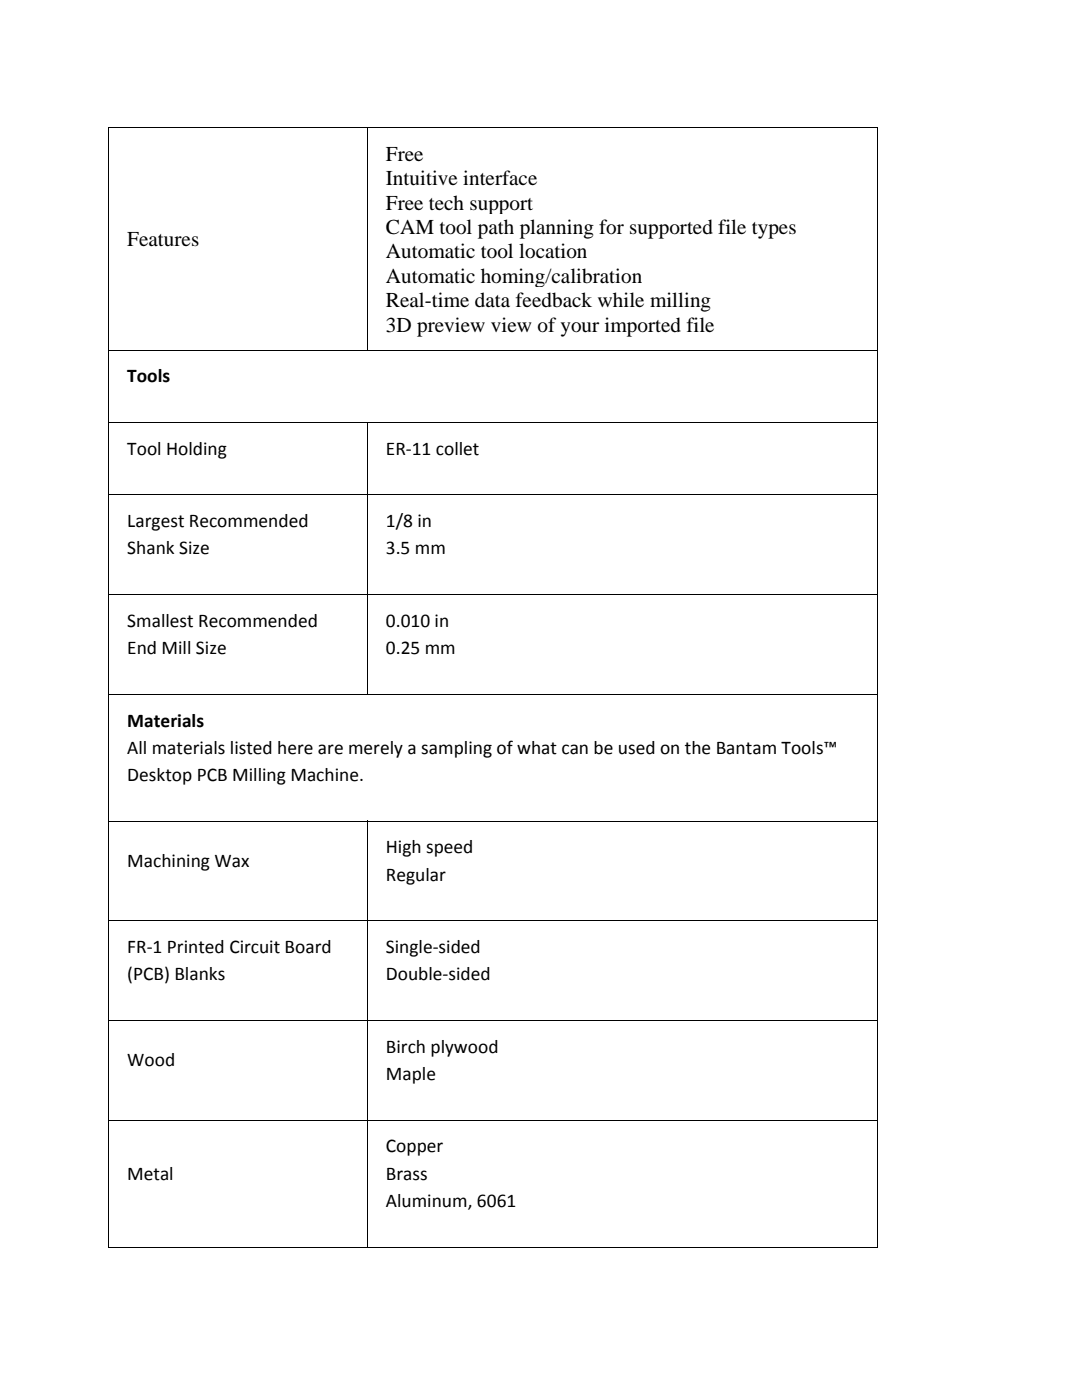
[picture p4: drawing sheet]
<svg xmlns="http://www.w3.org/2000/svg" width="216mm" height="279mm" viewBox="0 0 216 279" stroke-linecap="round" stroke-linejoin="round" font-family="sans-serif">
<defs><g id="words">
<g font-size="4.2">
<text x="77" y="32.1">Free</text>
<text x="77" y="37">Intuitive interface</text>
<text x="77" y="41.8">Free tech support</text>
<text x="77" y="46.7">CAM tool path planning for supported file types</text>
<text x="25.4" y="49.1">Features</text>
<text x="77" y="51.6">Automatic tool location</text>
<text x="77" y="56.5">Automatic homing/calibration</text>
<text x="77" y="61.3">Real-time data feedback while milling</text>
<text x="77" y="66.2">3D preview view of your imported file</text>
</g>
<g font-size="3.9">
<text x="25.4" y="76.3">Tools</text>
<text x="25.4" y="90.8">Tool Holding</text>
<text x="77" y="90.8">ER‐11 collet</text>
<text x="25.4" y="105.2">Largest Recommended</text>
<text x="77" y="105.2">1/8 in</text>
<text x="25.4" y="110.7">Shank Size</text>
<text x="77" y="110.7">3.5 mm</text>
<text x="25.4" y="125.1">Smallest Recommended</text>
<text x="77" y="125.1">0.010 in</text>
<text x="25.4" y="130.5">End Mill Size</text>
<text x="77" y="130.5">0.25 mm</text>
<text x="25.4" y="145">Materials</text>
<text x="25.4" y="150.4">All materials listed here are merely a sampling of what can be used on the Bantam Tools™</text>
<text x="25.4" y="155.9">Desktop PCB Milling Machine.</text>
<text x="25.4" y="173">Machining Wax</text>
<text x="77" y="170.3">High speed</text>
<text x="77" y="175.8">Regular</text>
<text x="25.4" y="190.2">FR‐1 Printed Circuit Board</text>
<text x="77" y="190.2">Single‐sided</text>
<text x="25.4" y="195.7">(PCB) Blanks</text>
<text x="77" y="195.7">Double‐sided</text>
<text x="25.4" y="212.8">Wood</text>
<text x="77" y="210.1">Birch plywood</text>
<text x="77" y="215.6">Maple</text>
<text x="77" y="230">Copper</text>
<text x="25.4" y="235.4">Metal</text>
<text x="77" y="235.4">Brass</text>
<text x="77" y="240.9">Aluminum, 6061</text>
</g>
</g></defs>
<path d="M21.6 25.5h51.6M21.7 25.4v44.4M73.3 25.4v44.4M73.4 25.5h101.7M175.2 25.4v44.4" fill="none" stroke="#000" stroke-width=".2"/>
<path d="M175.1 25.4h.1v.2h-.1z" fill="#000"/>
<path d="M24.9 72.6h147.1v5.5h-147.1z" fill="#fff"/>
<path d="M21.7 69.8v14.5M21.8 69.9h153.3M175.2 69.8v14.5" fill="none" stroke="#000" stroke-width=".2"/>
<g fill="#fff">
<path d="M24.9 87.1h45.2v5.4h-45.2z"/>
<path d="M76.5 87.1h95.5v5.4h-95.5z"/>
</g>
<path d="M21.7 84.3v14.4M21.8 84.3h51.4M73.3 84.3v14.4M73.4 84.3h101.7M175.2 84.3v14.4" fill="none" stroke="#000" stroke-width=".2"/>
<g fill="#fff">
<path d="M24.9 101.5h45.2v5.5h-45.2z"/>
<path d="M24.9 107h45.2v5.4h-45.2z"/>
<path d="M76.5 101.5h95.5v5.5h-95.5z"/>
<path d="M76.5 107h95.5v5.4h-95.5z"/>
</g>
<path d="M21.7 98.7v19.9M21.8 98.8h51.4M73.3 98.7v19.9M73.4 98.8h101.7M175.2 98.7v19.9" fill="none" stroke="#000" stroke-width=".2"/>
<g fill="#fff">
<path d="M24.9 121.4h45.2v5.5h-45.2z"/>
<path d="M24.9 126.9h45.2v5.4h-45.2z"/>
<path d="M76.5 121.4h95.5v5.5h-95.5z"/>
<path d="M76.5 126.9h95.5v5.4h-95.5z"/>
</g>
<path d="M21.7 118.6v19.9M21.8 118.7h51.4M73.3 118.6v19.9M73.4 118.7h101.7M175.2 118.6v19.9" fill="none" stroke="#000" stroke-width=".2"/>
<g fill="#fff">
<path d="M24.9 141.3h147.1v5.4h-147.1z"/>
<path d="M24.9 146.7h147.1v5.5h-147.1z"/>
<path d="M24.9 152.2h147.1v5.4h-147.1z"/>
</g>
<path d="M21.7 138.5v25.3M21.8 138.6h153.3M175.2 138.5v25.3" fill="none" stroke="#000" stroke-width=".2"/>
<g fill="#fff">
<path d="M24.9 169.4h45.2v5.4h-45.2z"/>
<path d="M76.5 166.6h95.5v5.5h-95.5z"/>
<path d="M76.5 172.1h95.5v5.4h-95.5z"/>
</g>
<path d="M21.7 163.8v19.9M21.8 163.9h51.4M73.3 163.8v19.9M73.4 163.9h101.7M175.2 163.8v19.9" fill="none" stroke="#000" stroke-width=".2"/>
<g fill="#fff">
<path d="M24.9 186.5h45.2v5.5h-45.2z"/>
<path d="M24.9 192h45.2v5.4h-45.2z"/>
<path d="M76.5 186.5h95.5v5.5h-95.5z"/>
<path d="M76.5 192h95.5v5.4h-95.5z"/>
</g>
<path d="M21.7 183.7v19.9M21.8 183.8h51.4M73.3 183.7v19.9M73.4 183.8h101.7M175.2 183.7v19.9" fill="none" stroke="#000" stroke-width=".2"/>
<g fill="#fff">
<path d="M24.9 209.1h45.2v5.5h-45.2z"/>
<path d="M76.5 206.4h95.5v5.5h-95.5z"/>
<path d="M76.5 211.9h95.5v5.4h-95.5z"/>
</g>
<path d="M21.7 203.6v19.9M21.8 203.7h51.4M73.3 203.6v19.9M73.4 203.7h101.7M175.2 203.6v19.9" fill="none" stroke="#000" stroke-width=".2"/>
<g fill="#fff">
<path d="M24.9 231.8h45.2v5.4h-45.2z"/>
<path d="M76.5 226.3h95.5v5.5h-95.5z"/>
<path d="M76.5 231.8h95.5v5.4h-95.5z"/>
<path d="M76.5 237.2h95.5v5.5h-95.5z"/>
</g>
<path d="M21.7 223.5v25.5M21.8 223.6h51.4M73.3 223.5v25.5M73.4 223.6h101.7M175.2 223.5v25.5M21.6 248.9h51.6M73.4 248.9h101.7" fill="none" stroke="#000" stroke-width=".2"/>
<path d="M175.1 248.8h.1v.2h-.1z" fill="#000"/>
<use href="#words"/>
</svg>
